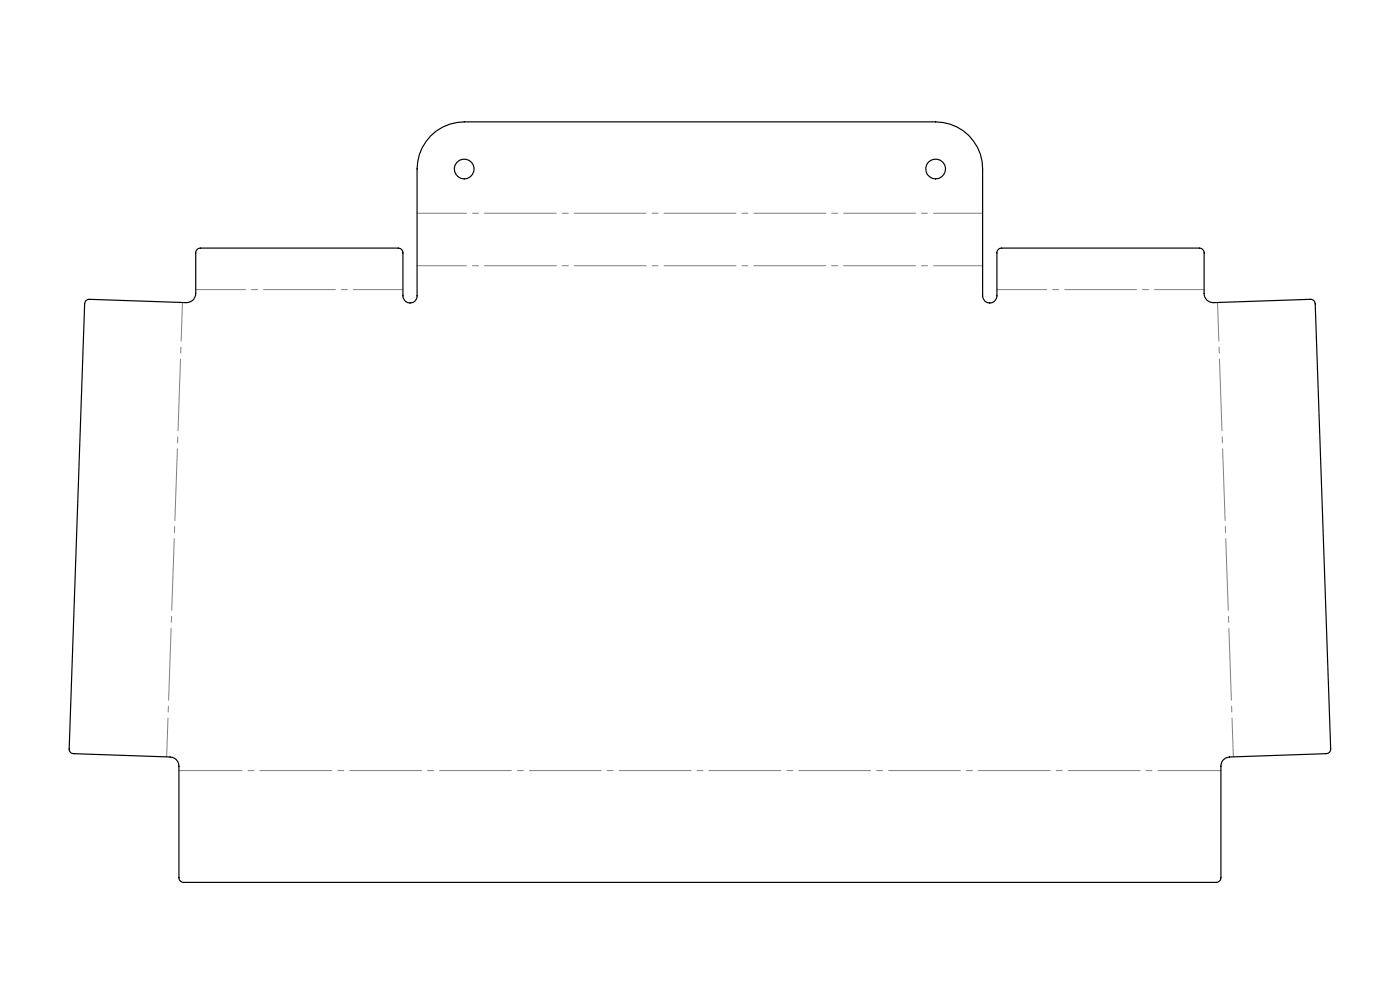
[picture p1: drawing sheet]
<svg xmlns="http://www.w3.org/2000/svg" width="297mm" height="210mm" viewBox="0 0 297 210" stroke-linecap="round" stroke-linejoin="round" font-family="sans-serif">
<path d="M258.3 64.2l3.4 96.3M35.3 160.5l3.4-96.3" fill="none" stroke="#808080" stroke-width=".21" stroke-dasharray="15.2 1.3 1.3 1.3" stroke-dashoffset="7"/>
<path d="M41.5 61.4h44M211.5 61.4h44" fill="none" stroke="#808080" stroke-width=".21" stroke-dasharray="15.2 1.3 1.3 1.3" stroke-dashoffset="4.7"/>
<path d="M88.5 56.4h120M88.5 45.2h120" fill="none" stroke="#808080" stroke-width=".21" stroke-dasharray="15.2 1.3 1.3 1.3" stroke-dashoffset="4.8"/>
<path d="M259 163.5h-221" fill="none" stroke="#808080" stroke-width=".21" stroke-dasharray="15.2 1.3 1.3 1.3" stroke-dashoffset="1.9"/>
<g fill="none" stroke="#000" stroke-width=".25">
<path d="M18.1 63.9l.5-.4h.4l20.5 .7a1.93 1.93 0 0 0 2-1.9v-8.7a1.02 1.02 0 0 1 1-1h42a1.02 1.02 0 0 1 1 1v9.2a1.5 1.5 0 0 0 1.5 1.5 1.5 1.5 0 0 0 1.5-1.5v-27a10 10 0 0 1 10-9.9h100a9.9 9.9 0 0 1 10 9.9v27a1.52 1.52 0 0 0 1.5 1.5 1.52 1.52 0 0 0 1.5-1.5v-9.2a1.02 1.02 0 0 1 1-1h42a1.02 1.02 0 0 1 .9 1v8.7a1.93 1.93 0 0 0 2.1 1.9l20.5-.7a.97 .97 0 0 1 1 .9l3.3 94.4a.96 .96 0 0 1-1 1.1l-20.5 .7a1.93 1.93 0 0 0-1.8 1.9v23.7a1.02 1.02 0 0 1-1 1h-219a1.02 1.02 0 0 1-1-1v-23.7a1.93 1.93 0 0 0-1.9-1.9l-20.5-.7a.96 .96 0 0 1-.9-1.1l3.3-94.4z"/>
<circle cx="98.5" cy="35.8" r="2.1"/>
<circle cx="198.5" cy="35.8" r="2.1"/>
</g>
</svg>
